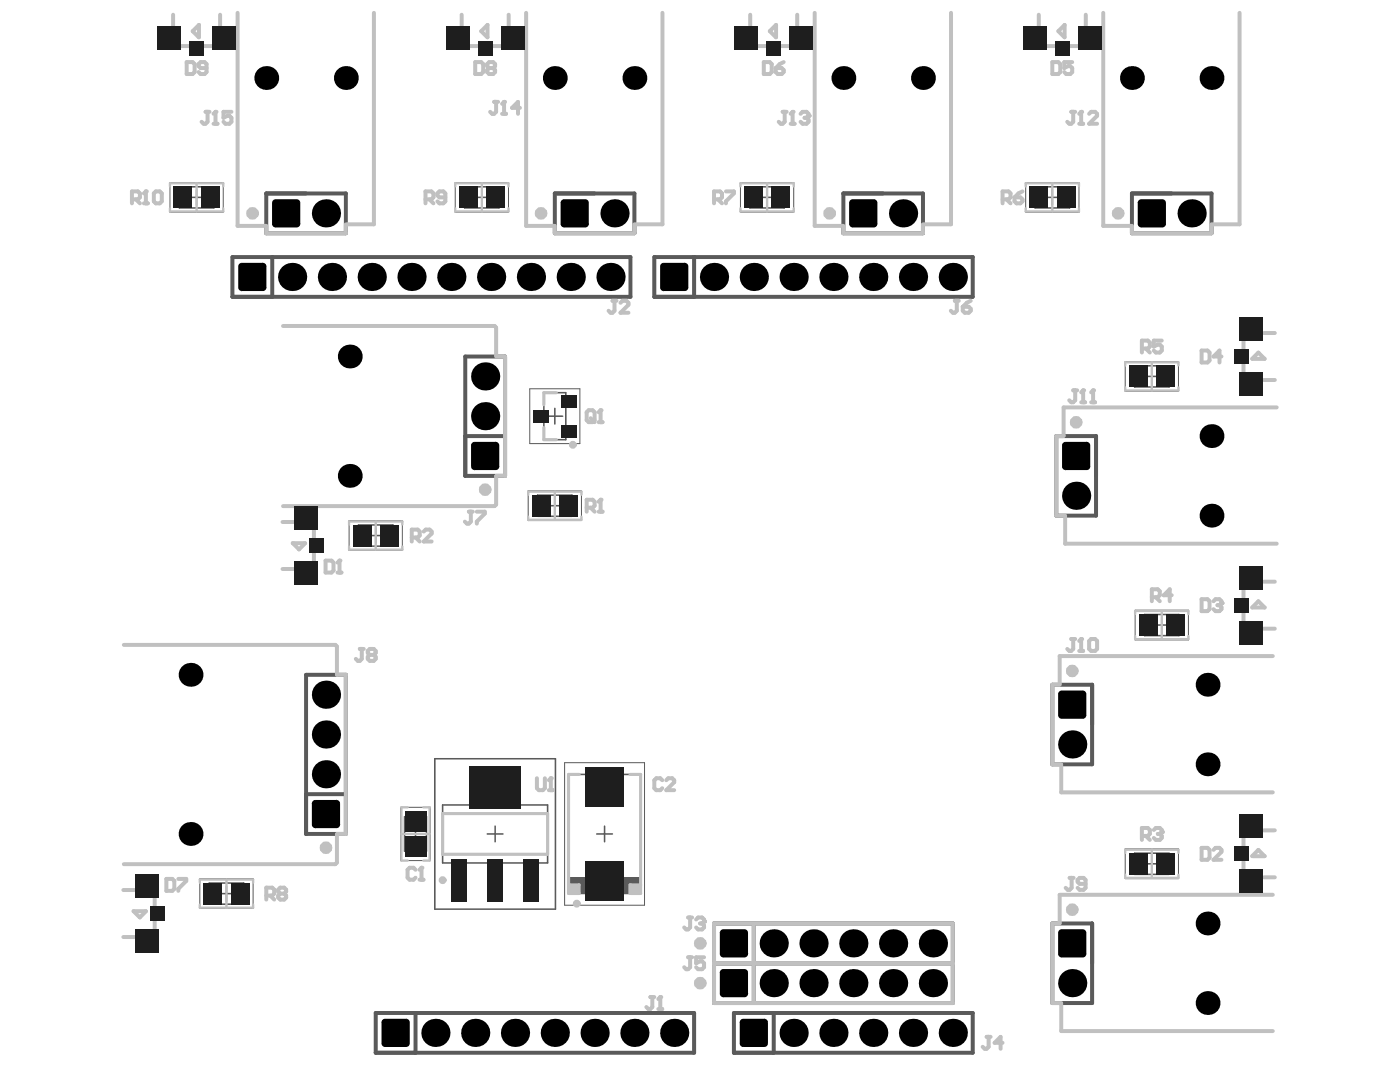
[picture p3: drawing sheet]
<svg xmlns="http://www.w3.org/2000/svg" width="279mm" height="216mm" viewBox="0 0 279 216" stroke-linecap="round" stroke-linejoin="round" font-family="sans-serif">
<g fill="none" stroke="#5a5a5a" stroke-width=".2">
<path d="M33.9 36.4h10.7v6h-10.7zM90.8 36.4h10.7v6h-10.7zM147.8 36.4h10.6v6h-10.6zM204.7 36.4h10.6v6h-10.6zM105.7 77.6h10v10.9h-10zM224.6 72.1h10.6v6h-10.6zM105.4 97.9h10.6v6h-10.6zM69.7 103.9h10.6v5.9h-10.6zM226.5 121.8h10.7v5.9h-10.7zM112.7 152.2h15.9v28.4h-15.9zM39.9 175.3h10.6v6h-10.6zM80 161.1h5.9v10.6h-5.9z"/>
<path d="M224.6 169.4h10.6v5.9h-10.6z"/>
</g>
<g fill="none" stroke="#5a5a5a" stroke-width=".31">
<path d="M35.8 37.3h6.9v4.2h-6.9zM37.7 39.4h3.1M39.2 37.8v3.1M92.7 37.3h6.9v4.2h-6.9zM94.6 39.4h3.1M96.2 37.8v3.1M149.6 37.3h6.9v4.2h-6.9zM151.5 39.4h3.2M153.1 37.8v3.1M206.6 37.3h6.9v4.2h-6.9zM208.5 39.4h3.1M210 37.8v3.1"/>
<path d="M108.5 78.4h4.4v9.3h-4.4zM226.4 73h6.9v4.2h-6.9zM228.3 75.1h3.1M229.9 73.5v3.2M107.3 98.8h6.9v4.2h-6.9zM109.2 83h3.1M110.7 81.5v3.1M110.7 99.3v3.2M71.5 104.8h6.9v4.2h-6.9zM73.4 106.9h3.1M75 105.3v3.1M109.2 100.9h3.1"/>
<path d="M228.4 122.6h6.9v4.2h-6.9zM230.3 124.7h3.1M231.9 123.2v3.1M86.8 151.4h24.1v30h-24.1zM113.5 154.5h14.3v23.8h-14.3zM41.8 176.2h6.8v4.2h-6.8zM43.6 178.3h3.2M45.2 176.8v3.1M80.7 163h4.4v6.8h-4.4zM81.4 166.4h3.1M82.9 164.8v3.2M88.3 160.6h21v11.6h-21z"/>
<path d="M97.2 166.4h3.2M98.8 164.8v3.2M119.1 166.4h3.1M120.7 164.8v3.2M226.4 170.2h6.9v4.3h-6.9zM228.3 172.4h3.1M229.9 170.8v3.1"/>
</g>
<path d="M113.5 175.1h14.3v3.2h-14.3z" fill-rule="evenodd" fill="#5a5a5a"/>
<g fill="none" stroke="#5a5a5a" stroke-width=".79">
<path d="M53.1 38.6h15.9v7.9h-15.9zM110.7 38.6h15.9v7.9h-15.9zM168.3 38.6h15.9v7.9h-15.9zM225.9 38.6h15.9v7.9h-15.9zM46.4 51.3h79.4v7.9h-79.4zM54.3 51.3v7.9M130.6 51.3h63.5v7.9h-63.5zM138.5 51.3v7.9M92.9 71.1h7.9v23.9h-7.9zM92.9 87h7.9M210.8 87h7.9v15.9h-7.9zM61.1 134.6h7.9v31.8h-7.9z"/>
<path d="M210 136.6h8v15.9h-8zM61.1 158.5h7.9M142.5 184.3h47.7v15.8h-47.7zM142.5 192.2h47.7M150.4 184.3v15.8M210 184.3h8v15.8h-8zM75 202.1h63.5v8h-63.5zM82.9 202.1v8M146.5 202.1h47.6v8h-47.6zM154.4 202.1v8"/>
</g>
<g fill="none" stroke="#c0c0c0" stroke-width=".79">
<path d="M34.5 2.9v2.2M36.1 9.2h1.6M39.7 7.4v-2.4l-1.2 1.2 1.2 1.3M40.8 9.2h1.6M43.9 2.9v2.2M47.4 2.6v42.5h5.6M74.6 2.6v42.2h-5.3M92.1 2.9v2.2M93.7 9.2h1.6M96 6.2l1.3-1.2v2.5zM98.4 9.2h1.6M101.5 2.9v2.2"/>
<path d="M105 2.6v42.5h5.6M132.2 2.6v42.2h-5.3M149.7 2.9v2.2M151.3 9.2h1.5M153.6 6.2l1.3-1.2v2.5zM156 9.2h1.5M159.1 2.9v2.2M162.6 2.6v42.5h5.6M189.8 2.6v42.2h-5.3M207.3 2.9v2.2M208.9 9.2h1.5M211.2 6.2l1.3-1.2v2.5z"/>
<path d="M213.6 9.2h1.5M216.7 2.9v2.2M220.2 2.6v42.5h5.6M247.4 2.6v42.2h-5.3M69 44.8v1.7h-15.9v-1.4M126.6 44.8v1.7h-15.9v-1.4M184.2 44.8v1.7h-15.9v-1.4M241.8 44.8v1.7h-15.9v-1.4M56.5 65h42.2l.3 .4v5.6M99 71.1h1.8v23.9h-1.8M248.2 68v1.6M248.2 72.7v1.6"/>
<path d="M249.9 71.6l1.2-1.2 1.3 1.2zM252.2 75.8h2.2M252.2 66.5h2.2M99 95v5.7l-.3 .3h-42.2M212.3 87h-1.5v15.9h1.8M254.8 81.3h-42.5v5.6M56.4 113.5h2.2M56.4 104.2h2.2M60.9 108.4h-2.5l1.3 1.2 1.2-1.2M62.6 105.7v1.6M62.6 110.4v1.6M212.6 103.2v5.3h42.2"/>
<path d="M248.2 117.6v1.6M252.2 116.1h2.2M24.7 128.7h42.2l.3 .3v5.6M67.2 134.6h1.8v31.8h-1.8M211.5 136.6h-1.5v15.9h1.8M248.2 122.3v1.6M249.9 121.2l1.2-1.2 1.3 1.2h-2.5M252.2 125.4h2.2M254 130.9h-42.5v5.6M211.8 152.8v5.3h42.2M24.6 177.6h2.2M30.9 179.2v1.5"/>
<path d="M67.2 166.5v5.6l-.3 .3h-42.2M248.2 167.2v1.6M248.2 171.9v1.6M249.9 170.8l1.2-1.2 1.3 1.2zM252.2 175.1h2.2M252.2 165.7h2.2M254 178.5h-42.5v5.7M24.6 187h2.2M26.7 181.8h2.4l-1.2 1.3zM30.9 183.8v1.6M142.5 184.3h47.7v15.8h-47.7zM142.5 192.2h47.7"/>
<path d="M150.4 184.3v15.8M211.5 184.3h-1.5v15.8h1.8M211.8 200.4v5.3h42.2"/>
</g>
<g fill="none" stroke="#c0c0c0" stroke-width=".47">
<path d="M33.9 37.2v-.6h10.7v.6M39.2 36.6v5.6M90.8 37.2v-.6h10.7v.6M96.2 36.6v5.6M147.8 37.2v-.6h10.6v.6M153.1 36.6v5.6M204.7 37.2v-.6h10.6v.6M210 36.6v5.6M33.9 41.6v.6h10.7v-.6M90.8 41.6v.6h10.7v-.6M147.8 41.6v.6h10.6v-.6M204.7 41.6v.6h10.6v-.6"/>
<path d="M224.6 72.9v-.6h10.6v.6M224.6 77.3v.6h10.6v-.6M229.9 72.3v5.6M105.4 98.7v-.6h10.6v.6M110.7 98.1v5.6M69.7 104.7v-.6h10.6v.6M69.7 109.1v.6h10.6v-.6M75 104.1v5.6M105.4 103.1v.6h10.6v-.6M226.5 122.5v-.6h10.7v.6M226.5 126.9v.6h10.7v-.6M231.9 121.9v5.6"/>
<path d="M39.9 176.1v-.6h10.6v.6M45.2 175.5v5.6M80.1 166.4h5.6M81.4 161.1h-1.3v10.6h1.3M84.5 161.1h1.2v10.6h-1.2M224.6 170.2v-.7h10.6v.7M224.6 174.5v.7h10.6v-.7M229.9 169.5v5.7M39.9 180.5v.6h10.6v-.6"/>
</g>
<path d="M111 78.4h-2.5v2.4M108.5 85.3v2.4h2.5M115.6 154.5h-2.1v23.8h2.1v-1.7h-2.1M125.7 154.5h2.1v23.8h-2.1v-1.7h2.1M88.3 162.3h21v8.2h-21z" fill="none" stroke="#c0c0c0" stroke-width=".62"/>
<g fill="#c0c0c0">
<path d="M113.5 176.6h2.1v1.7h-2.1z" fill-rule="evenodd"/>
<path d="M125.7 176.6h2.1v1.7h-2.1z" fill-rule="evenodd"/>
</g>
<path d="M37.3 12.4h1.1l.4 .4v1.6l-.4 .4h-1.1zM41.2 13.6h-1.2l-.4-.4v-.4l.4-.4h.8l.4 .4v1.6l-.4 .4h-.8l-.4-.4M94.8 12.4h1.2l.4 .4v1.6l-.4 .4h-1.2zM97.6 13.6l-.4 .4v.4l.4 .4h.8l.4-.4v-.4l-.4-.4M97.6 13.6l-.4-.4v-.4l.4-.4h.8l.4 .4v.4l-.4 .4M97.6 13.6h.8M227.9 166.8h1.2l.4-.4v-.8l-.4-.4h-1.2v2.4M228.7 166.8l.8 .8M230.3 165.6l.4-.4h.8l.4 .4v.4" fill="none" stroke="#c0c0c0" stroke-width=".79"/>
<circle cx="231.9" cy="166" r=".4" fill="#c0c0c0"/>
<path d="M82.9 173.5l-.4-.3h-.8l-.4 .3v1.6l.4 .4h.8l.4-.4M83.7 175.5h.8M84.1 173.2v2.3M231.1 166.4h.4M231.5 166.4l.4 .4v.4l-.4 .4h-.8l-.4-.4M231.9 166l-.4 .4" fill="none" stroke="#c0c0c0" stroke-width=".79"/>
<circle cx="84.1" cy="173.2" r=".4" fill="#c0c0c0"/>
<path d="M107.2 155.3v2l.3 .4h.8l.4-.4v-2M109.5 157.7h.8M109.9 155.3v2.4M84.1 173.2l-.4 .3" fill="none" stroke="#c0c0c0" stroke-width=".79"/>
<circle cx="109.9" cy="155.3" r=".4" fill="#c0c0c0"/>
<g fill="none" stroke="#c0c0c0" stroke-width=".79">
<path d="M26.3 39.8h1.2l.4-.4v-.8l-.4-.4h-1.2v2.4M27.1 39.8l.8 .8M29.1 38.2v2.4M28.7 40.6h.8M190.6 60h.7M191 60v2l-.4 .4h-.4l-.4-.4M192.1 61.2h1.2l.4 .4v.4l-.4 .4h-.8l-.4-.4zM193.7 60l-.8 .4-.8 .8M227.9 69.6h1.2l.4-.4v-.8l-.4-.4h-1.2v2.3M228.7 69.6l.8 .7M231.9 68h-1.6v1.2l.8-.4h.4l.4 .4v.7l-.4 .4h-.8l-.4-.4M109.9 155.3l-.4 .4"/>
<path d="M196.9 206.9h.8M197.3 206.9v2l-.4 .4h-.4l-.4-.4M200.1 208.1h-1.6l1.2-1.2v2.4"/>
</g>
<circle cx="29.1" cy="38.2" r=".4" fill="#c0c0c0"/>
<g fill="none" stroke="#c0c0c0" stroke-width=".79">
<path d="M29.1 38.2l-.4 .4M30.7 38.6l.4-.4h.8l.4 .4v1.6l-.4 .4h-.8l-.4-.4zM84.9 39.8h1.2l.4-.4v-.8l-.4-.4h-1.2v2.4M85.7 39.8l.8 .8M88.9 39.4h-1.2l-.4-.4v-.4l.4-.4h.8l.4 .4v1.6l-.4 .4h-.8l-.4-.4M117.5 81.9h.8l.4 .4v1.5l-.4 .4h-.8l-.4-.4v-1.5zM117.9 83.4l.8 .8M119.5 84.2h.8M119.9 81.9v2.3M53.1 178.7h1.2l.4-.4v-.8l-.4-.4h-1.2v2.4M53.9 178.7l.8 .8M55.9 178.3l-.4-.4v-.4l.4-.4h.8l.4 .4v.4l-.4 .4"/>
<path d="M55.9 178.3l-.4 .4v.4l.4 .4h.8l.4-.4v-.4l-.4-.4M55.9 178.3h.8"/>
</g>
<circle cx="119.9" cy="81.9" r=".4" fill="#c0c0c0"/>
<path d="M98.6 20.3h.8M99 20.3v2l-.4 .4h-.4l-.4-.4M100.2 22.7h.8M100.6 20.3v2.4M119.9 81.9l-.4 .4" fill="none" stroke="#c0c0c0" stroke-width=".79"/>
<circle cx="100.6" cy="20.3" r=".4" fill="#c0c0c0"/>
<path d="M100.6 20.3l-.4 .4M103.8 21.5h-1.6l1.2-1.2v2.4M137.3 191h.8M137.3 183.1h.8M137.7 183.1v2l-.4 .4h-.4l-.4-.4M137.7 191v2l-.4 .4h-.4l-.4-.4M138.9 183.5l.4-.4h.8l.4 .4v.4M140.5 191h-1.6v1.2l.8-.4h.4l.4 .4v.8l-.4 .4h-.8l-.4-.4" fill="none" stroke="#c0c0c0" stroke-width=".79"/>
<circle cx="140.5" cy="183.9" r=".4" fill="#c0c0c0"/>
<g fill="none" stroke="#c0c0c0" stroke-width=".79">
<path d="M152.4 12.4h1.2l.4 .4v1.6l-.4 .4h-1.2zM154.8 13.6h1.2l.4 .4v.4l-.4 .4h-.8l-.4-.4zM156.4 12.4l-.8 .4-.8 .8M142.5 39.8h1.2l.4-.4v-.8l-.4-.4h-1.2v2.4M143.3 39.8l.8 .8M144.9 38.2h1.6v.4l-1.6 1.6v.4M213.8 127.5h.8M214.2 127.5v2l-.4 .4h-.4l-.4-.4M215.4 129.9h.8M215.8 127.5v2.4M139.7 184.3h.4M140.1 184.3l.4 .4v.4l-.4 .4h-.8l-.4-.4"/>
<path d="M140.5 183.9l-.4 .4"/>
</g>
<circle cx="215.8" cy="127.5" r=".4" fill="#c0c0c0"/>
<path d="M210 12.4h1.2l.4 .4v1.6l-.4 .4h-1.2zM214 12.4h-1.6v1.2l.8-.4h.4l.4 .4v.8l-.4 .4h-.8l-.4-.4M200.1 39.8h1.2l.4-.4v-.8l-.4-.4h-1.2v2.4M200.9 39.8l.8 .8M202.5 39.4h1.2l.4 .4v.4l-.4 .4h-.8l-.4-.4zM204.1 38.2l-.8 .4-.8 .8M239.8 119.6h1.2l.4 .4v1.6l-.4 .3h-1.2zM242.2 120l.4-.4h.8l.4 .4v.4M215.8 127.5l-.4 .4M217.4 127.9l.4-.4h.8l.3 .4v1.6l-.3 .4h-.8l-.4-.4z" fill="none" stroke="#c0c0c0" stroke-width=".79"/>
<circle cx="243.8" cy="120.4" r=".4" fill="#c0c0c0"/>
<path d="M239.8 69.9h1.2l.4 .4v1.6l-.4 .4h-1.2zM243.8 71.1h-1.6l1.2-1.2v2.4M65 111.9h1.2l.4 .4v1.5l-.4 .4h-1.2zM67.4 114.2h.8M67.8 111.9v2.3M243 120.8h.4M243.4 120.8l.4 .4v.4l-.4 .3h-.8l-.4-.3M243.8 120.4l-.4 .4M33.2 175.4h1.2l.4 .4v1.6l-.4 .4h-1.2zM35.6 175.4h1.6v.4l-1.6 1.6v.4" fill="none" stroke="#c0c0c0" stroke-width=".79"/>
<circle cx="67.8" cy="111.9" r=".4" fill="#c0c0c0"/>
<path d="M119.9 99.7v2.4M67.8 111.9l-.4 .4M82.2 107.3h1.2l.4-.4v-.8l-.4-.4h-1.2v2.4M83 107.3l.8 .8M84.6 106.1l.4-.4h.7l.4 .4v.4l-1.5 1.6h1.5M117.1 101.3h1.2l.4-.4v-.8l-.4-.4h-1.2v2.4M117.9 101.3l.8 .8M119.5 102.1h.8" fill="none" stroke="#c0c0c0" stroke-width=".79"/>
<circle cx="119.9" cy="99.7" r=".4" fill="#c0c0c0"/>
<path d="M119.9 99.7l-.4 .4M129.8 199h.8M130.2 199v1.9l-.4 .4h-.4l-.4-.4M131.8 199v2.3M131.4 201.3h.8" fill="none" stroke="#c0c0c0" stroke-width=".79"/>
<circle cx="131.8" cy="199" r=".4" fill="#c0c0c0"/>
<path d="M156.2 22.3h.8M156.6 22.3v2l-.4 .4h-.4l-.4-.4M157.8 24.7h.8M158.2 22.3v2.4M132.2 155.7l-.4-.4h-.8l-.4 .4v1.6l.4 .4h.8l.4-.4M133 155.7l.4-.4h.8l.4 .4v.4l-1.6 1.6h1.6M131.8 199l-.4 .4" fill="none" stroke="#c0c0c0" stroke-width=".79"/>
<circle cx="158.2" cy="22.3" r=".4" fill="#c0c0c0"/>
<path d="M158.2 22.3l-.4 .4M159.8 22.7l.4-.4h.8l.4 .4v.4" fill="none" stroke="#c0c0c0" stroke-width=".79"/>
<circle cx="161.4" cy="23.1" r=".4" fill="#c0c0c0"/>
<path d="M160.6 23.5h.4M161 23.5l.4 .4v.4l-.4 .4h-.8l-.4-.4M161.4 23.1l-.4 .4M214.2 77.9h.8M214.6 77.9v2l-.4 .4h-.4l-.4-.4M216.2 77.9v2.4M215.8 80.3h.8M213.5 175.2h.8M213.9 175.2v2l-.4 .4h-.4l-.4-.4M216.6 176.4h-1.1l-.4-.4v-.4l.4-.4h.8l.3 .4v1.6l-.3 .4h-.8l-.4-.4" fill="none" stroke="#c0c0c0" stroke-width=".79"/>
<circle cx="216.2" cy="77.9" r=".4" fill="#c0c0c0"/>
<path d="M216.2 77.9l-.4 .4M218.2 77.9v2.4M217.8 80.3h.8" fill="none" stroke="#c0c0c0" stroke-width=".79"/>
<circle cx="218.2" cy="77.9" r=".4" fill="#c0c0c0"/>
<path d="M213.8 22.3h.8M214.2 22.3v2l-.4 .4h-.4l-.4-.4M215.4 24.7h.8M215.8 22.3v2.4M218.2 77.9l-.4 .4" fill="none" stroke="#c0c0c0" stroke-width=".79"/>
<circle cx="215.8" cy="22.3" r=".4" fill="#c0c0c0"/>
<g fill="none" stroke="#c0c0c0" stroke-width=".79">
<path d="M41 22.3h.8M41.4 22.3v2l-.4 .4h-.4l-.4-.4M42.6 24.7h.8M43 22.3v2.4M215.8 22.3l-.4 .4M217.4 22.7l.4-.4h.8l.3 .4v.4l-1.5 1.6h1.5M93.6 102.1h.8M94 102.1v2l-.4 .4h-.4l-.4-.4M95.2 102.1h1.5v.4l-1.5 1.6v.4M229.9 119.2h1.2l.4-.4v-.8l-.4-.4h-1.2v2.4M230.7 119.2l.8 .8M233.8 118.8h-1.5l1.1-1.2v2.4"/>
<path d="M71.8 129.5h.8M72.2 129.5v2l-.4 .4h-.4l-.4-.4M73.8 130.7l-.4-.4v-.4l.4-.4h.8l.4 .4v.4l-.4 .4M73.8 130.7l-.4 .4v.4l.4 .4h.8l.4-.4v-.4l-.4-.4M73.8 130.7h.8M239.8 169.2h1.2l.4 .4v1.6l-.4 .4h-1.2zM242.2 169.6l.4-.4h.8l.4 .4v.4l-1.6 1.6h1.6"/>
</g>
<circle cx="43" cy="22.3" r=".4" fill="#c0c0c0"/>
<path d="M43 22.3l-.4 .4M46.2 22.3h-1.6v1.2l.8-.4h.4l.4 .4v.8l-.4 .4h-.8l-.4-.4M122.2 60h.8M122.6 60v2l-.4 .4h-.4l-.4-.4M123.8 60.4l.4-.4h.8l.4 .4v.4l-1.6 1.6h1.6" fill="none" stroke="#c0c0c0" stroke-width=".79"/>
<g fill="none" stroke="#c0c0c0" stroke-width="1.6">
<circle cx="50.4" cy="42.6" r=".47"/>
<circle cx="108" cy="42.6" r=".47"/>
<circle cx="165.6" cy="42.6" r=".47"/>
<circle cx="223.1" cy="42.6" r=".47"/>
<circle cx="96.8" cy="97.7" r=".47"/>
<circle cx="214.8" cy="84.3" r=".47"/>
<circle cx="214" cy="133.9" r=".47"/>
<circle cx="65.1" cy="169.2" r=".47"/>
<circle cx="139.7" cy="188.2" r=".47"/>
<circle cx="139.7" cy="196.2" r=".47"/>
<circle cx="214" cy="181.5" r=".47"/>
</g>
<g fill="none" stroke="#c0c0c0" stroke-width=".78">
<circle cx="114.3" cy="88.8" r=".39"/>
<circle cx="88.3" cy="175.6" r=".39"/>
<circle cx="115.1" cy="180.3" r=".39"/>
</g>
<g fill="#000">
<path d="M47.5 53.2h.7zM47.7 52.7l.5-.3v.8h-.7z"/>
<path d="M48.2 57.4v.7zM47.5 57.4h.7v.7a.7 .7 0 0 1-.7-.7z"/>
<path d="M52.5 52.4v.8zM52.5 52.4a.7 .7 0 0 1 .7 .8h-.7z"/>
<path d="M52.5 57.4h.7zM52.5 57.4h.7a.7 .7 0 0 1-.7 .7z"/>
<path d="M54.3 40.5h.7zM54.5 40l.5-.2v.7h-.7z"/>
<path d="M55 44.7v.7zM54.3 44.7h.7v.7a.7 .7 0 0 1-.7-.7z"/>
<path d="M59.2 39.8v.7zM59.2 39.8a.7 .7 0 0 1 .7 .7h-.7z"/>
<path d="M59.2 44.7h.7zM59.2 44.7h.7a.7 .7 0 0 1-.7 .7z"/>
<path d="M111.9 40.5h.7zM112.1 40l.5-.2v.7h-.7z"/>
<path d="M112.6 44.7v.7zM111.9 44.7h.7v.7a.7 .7 0 0 1-.7-.7z"/>
<path d="M116.8 39.8v.7zM116.8 39.8a.7 .7 0 0 1 .7 .7h-.7z"/>
<path d="M116.8 44.7h.7zM116.8 44.7h.7a.7 .7 0 0 1-.7 .7z"/>
<path d="M131.7 53.2h.7zM131.9 52.7l.5-.3v.8h-.7z"/>
<path d="M132.4 57.4v.7zM131.7 57.4h.7v.7a.7 .7 0 0 1-.7-.7z"/>
<path d="M136.7 52.4v.8zM136.7 52.4a.7 .7 0 0 1 .7 .8h-.7z"/>
<path d="M136.7 57.4h.7zM136.7 57.4h.7a.7 .7 0 0 1-.7 .7z"/>
<path d="M169.5 40.5h.7zM169.7 40l.5-.2v.7h-.7z"/>
<path d="M170.2 44.7v.7zM169.5 44.7h.7v.7a.7 .7 0 0 1-.7-.7z"/>
<path d="M174.4 39.8v.7zM174.4 39.8a.7 .7 0 0 1 .7 .7h-.7z"/>
<path d="M174.4 44.7h.7zM174.4 44.7h.7a.7 .7 0 0 1-.7 .7z"/>
<path d="M227.1 40.5h.7zM227.3 40l.5-.2v.7h-.7z"/>
<path d="M227.8 44.7v.7zM227.1 44.7h.7v.7a.7 .7 0 0 1-.7-.7z"/>
<path d="M232 39.8v.7zM232 39.8a.7 .7 0 0 1 .7 .7h-.7z"/>
<path d="M232 44.7h.7zM232 44.7h.7a.7 .7 0 0 1-.7 .7z"/>
<path d="M94 88.9h.7zM94.2 88.4l.5-.2v.7h-.7z"/>
<path d="M94.7 93.1v.7zM94 93.1h.7v.7a.7 .7 0 0 1-.7-.7z"/>
<path d="M98.9 93.1h.7zM98.9 93.1h.7a.7 .7 0 0 1-.7 .7z"/>
<path d="M98.9 88.2v.7zM98.9 88.2a.7 .7 0 0 1 .7 .7h-.7z"/>
<path d="M212 88.9h.7zM212.2 88.4l.5-.2v.7h-.7z"/>
<path d="M212.7 93.1v.7zM212 93.1h.7v.7a.7 .7 0 0 1-.7-.7z"/>
<path d="M216.9 93.1h.7zM216.9 93.1h.7a.7 .7 0 0 1-.7 .7z"/>
<path d="M216.9 88.2v.7zM216.9 88.2a.7 .7 0 0 1 .7 .7h-.7z"/>
<path d="M211.2 138.5h.7zM211.4 138l.5-.2v.7h-.7z"/>
<path d="M216.1 137.8v.7zM216.1 137.8a.7 .7 0 0 1 .7 .7h-.7z"/>
<path d="M211.9 142.7v.7zM211.2 142.7h.7v.7a.7 .7 0 0 1-.7-.7z"/>
<path d="M216.1 142.7h.7zM216.1 142.7h.7a.7 .7 0 0 1-.7 .7z"/>
<path d="M62.2 160.3h.7zM62.4 159.8l.5-.2v.7h-.7z"/>
<path d="M62.9 164.5v.7zM62.2 164.5h.7v.7a.7 .7 0 0 1-.7-.7z"/>
<path d="M67.2 164.5h.7zM67.2 164.5h.7a.7 .7 0 0 1-.7 .7z"/>
<path d="M67.2 159.6v.7zM67.2 159.6a.7 .7 0 0 1 .7 .7h-.7z"/>
<path d="M143.7 194.1h.7zM143.9 193.6l.5-.2v.7h-.7z"/>
<path d="M144.4 198.3v.7zM143.7 198.3h.7v.7a.7 .7 0 0 1-.7-.7z"/>
<path d="M143.7 186.1h.7zM143.9 185.6l.5-.2v.7h-.7z"/>
<path d="M144.4 190.3v.7zM143.7 190.3h.7v.8a.7 .7 0 0 1-.7-.8z"/>
<path d="M148.6 193.4v.7zM148.6 193.4a.7 .7 0 0 1 .7 .7h-.7z"/>
<path d="M148.6 198.3h.7zM148.6 198.3h.7a.7 .7 0 0 1-.7 .7z"/>
<path d="M148.6 185.4v.7zM148.6 185.4a.7 .7 0 0 1 .7 .7h-.7z"/>
<path d="M148.6 190.3h.7zM148.6 190.3h.7a.7 .7 0 0 1-.7 .8z"/>
<path d="M211.2 186.1h.7zM211.4 185.6l.5-.2v.7h-.7z"/>
<path d="M211.9 190.3v.7zM211.2 190.3h.7v.8a.7 .7 0 0 1-.7-.8z"/>
<path d="M216.1 190.3h.7zM216.1 190.3h.7a.7 .7 0 0 1-.7 .8z"/>
<path d="M216.1 185.4v.7zM216.1 185.4a.7 .7 0 0 1 .7 .7h-.7z"/>
<path d="M76.1 204h.7zM76.3 203.5l.5-.2v.7h-.7z"/>
<path d="M76.8 208.2v.7zM76.1 208.2h.7v.7a.7 .7 0 0 1-.7-.7z"/>
<path d="M81.1 203.3v.7zM81.1 203.3a.7 .7 0 0 1 .7 .7h-.7z"/>
<path d="M81.1 208.2h.7zM81.1 208.2h.7a.7 .7 0 0 1-.7 .7z"/>
<path d="M147.6 204h.7zM147.8 203.5l.5-.2v.7h-.7z"/>
<path d="M148.3 208.2v.7zM147.6 208.2h.7v.7a.7 .7 0 0 1-.7-.7z"/>
<path d="M152.6 203.3v.7zM152.6 203.3a.7 .7 0 0 1 .7 .7h-.7z"/>
<path d="M152.6 208.2h.7zM152.6 208.2h.7a.7 .7 0 0 1-.7 .7z"/>
<circle cx="53.1" cy="15.6" r="2.38"/>
<circle cx="69" cy="15.6" r="2.38"/>
<circle cx="110.7" cy="15.6" r="2.38"/>
<circle cx="126.6" cy="15.6" r="2.38"/>
<circle cx="168.3" cy="15.6" r="2.38"/>
<circle cx="184.2" cy="15.6" r="2.38"/>
<circle cx="225.9" cy="15.6" r="2.38"/>
<circle cx="241.8" cy="15.6" r="2.38"/>
<circle cx="58.3" cy="55.3" r="2.81"/>
<circle cx="65.1" cy="42.6" r="2.81"/>
<circle cx="66.2" cy="55.3" r="2.81"/>
<circle cx="74.2" cy="55.3" r="2.81"/>
<circle cx="82.1" cy="55.3" r="2.81"/>
<circle cx="90.1" cy="55.3" r="2.81"/>
<circle cx="98" cy="55.3" r="2.81"/>
<circle cx="106" cy="55.3" r="2.81"/>
<circle cx="113.9" cy="55.3" r="2.81"/>
<circle cx="121.8" cy="55.3" r="2.81"/>
<circle cx="122.6" cy="42.6" r="2.81"/>
<circle cx="142.5" cy="55.3" r="2.81"/>
<circle cx="150.4" cy="55.3" r="2.81"/>
<circle cx="158.4" cy="55.3" r="2.81"/>
<circle cx="166.3" cy="55.3" r="2.81"/>
<circle cx="174.3" cy="55.3" r="2.81"/>
<circle cx="180.2" cy="42.6" r="2.81"/>
<circle cx="182.2" cy="55.3" r="2.81"/>
<circle cx="190.2" cy="55.3" r="2.81"/>
<circle cx="237.8" cy="42.6" r="2.81"/>
<circle cx="69.8" cy="71.1" r="2.38"/>
<circle cx="96.8" cy="75.1" r="2.81"/>
<circle cx="69.8" cy="95" r="2.38"/>
<circle cx="96.8" cy="83" r="2.81"/>
<circle cx="214.8" cy="98.9" r="2.81"/>
<circle cx="241.8" cy="87" r="2.38"/>
<circle cx="241.8" cy="102.9" r="2.38"/>
<circle cx="38" cy="134.6" r="2.38"/>
<circle cx="65.1" cy="138.6" r="2.81"/>
<circle cx="241" cy="136.6" r="2.38"/>
<circle cx="65.1" cy="154.5" r="2.81"/>
<circle cx="65.1" cy="146.6" r="2.81"/>
<circle cx="214" cy="148.5" r="2.81"/>
<circle cx="241" cy="152.5" r="2.38"/>
<circle cx="38" cy="166.4" r="2.38"/>
<circle cx="154.4" cy="196.2" r="2.81"/>
<circle cx="154.4" cy="188.2" r="2.81"/>
<circle cx="162.4" cy="196.2" r="2.81"/>
<circle cx="162.4" cy="188.2" r="2.81"/>
<circle cx="170.3" cy="196.2" r="2.81"/>
<circle cx="170.3" cy="188.2" r="2.81"/>
<circle cx="178.2" cy="196.2" r="2.81"/>
<circle cx="178.2" cy="188.2" r="2.81"/>
<circle cx="186.2" cy="196.2" r="2.81"/>
<circle cx="186.2" cy="188.2" r="2.81"/>
<circle cx="214" cy="196.2" r="2.81"/>
<circle cx="241" cy="184.3" r="2.38"/>
<circle cx="86.9" cy="206.1" r="2.81"/>
<circle cx="94.8" cy="206.1" r="2.81"/>
<circle cx="102.8" cy="206.1" r="2.81"/>
<circle cx="110.7" cy="206.1" r="2.81"/>
<circle cx="118.7" cy="206.1" r="2.81"/>
<circle cx="126.6" cy="206.1" r="2.81"/>
<circle cx="134.6" cy="206.1" r="2.81"/>
<circle cx="158.4" cy="206.1" r="2.81"/>
<circle cx="166.3" cy="206.1" r="2.81"/>
<circle cx="174.3" cy="206.1" r="2.81"/>
<circle cx="182.2" cy="206.1" r="2.81"/>
<circle cx="190.2" cy="206.1" r="2.81"/>
<circle cx="241" cy="200.1" r="2.38"/>
</g>
<g fill="#000">
<path d="M47.5 53.2l.7-.8h4.3l.7 .8v4.2l-.7 .7h-4.3l-.7-.7z" fill-rule="evenodd"/>
<path d="M55 39.8h4.2l.7 .7v4.2l-.7 .7h-4.2l-.7-.7v-4.2z" fill-rule="evenodd"/>
<path d="M112.6 39.8h4.2l.7 .7v4.2l-.7 .7h-4.2l-.7-.7v-4.2z" fill-rule="evenodd"/>
<path d="M131.7 53.2l.7-.8h4.3l.7 .8v4.2l-.7 .7h-4.3l-.7-.7z" fill-rule="evenodd"/>
<path d="M169.5 40.5l.7-.7h4.2l.7 .7v4.2l-.7 .7h-4.2l-.7-.7z" fill-rule="evenodd"/>
<path d="M227.8 39.8h4.2l.7 .7v4.2l-.7 .7h-4.2l-.7-.7v-4.2z" fill-rule="evenodd"/>
<path d="M94 88.9l.7-.7h4.2l.7 .7v4.2l-.7 .7h-4.2l-.7-.7z" fill-rule="evenodd"/>
<path d="M212 88.9l.7-.7h4.2l.7 .7v4.2l-.7 .7h-4.2l-.7-.7z" fill-rule="evenodd"/>
<path d="M62.2 160.3l.7-.7h4.3l.7 .7v4.2l-.7 .7h-4.3l-.7-.7z" fill-rule="evenodd"/>
<path d="M211.2 138.5l.7-.7h4.2l.7 .7v4.2l-.7 .7h-4.2l-.7-.7z" fill-rule="evenodd"/>
<path d="M143.7 194.1l.7-.7h4.2l.7 .7v4.2l-.7 .7h-4.2l-.7-.7z" fill-rule="evenodd"/>
<path d="M143.7 186.1l.7-.7h4.2l.7 .7v4.2l-.7 .7h-4.2l-.7-.7z" fill-rule="evenodd"/>
<path d="M211.2 186.1l.7-.7h4.2l.7 .7v4.2l-.7 .7h-4.2l-.7-.7z" fill-rule="evenodd"/>
<path d="M76.8 203.3h4.3l.7 .7v4.2l-.7 .7h-4.3l-.7-.7v-4.2z" fill-rule="evenodd"/>
<path d="M148.3 203.3h4.3l.7 .7v4.2l-.7 .7h-4.3l-.7-.7v-4.2z" fill-rule="evenodd"/>
</g>
<g fill="#1e1e1e">
<path d="M100 5.3h4.6v4.7h-4.6z" fill-rule="evenodd"/>
<path d="M106.4 81.8h3.1v2.5h-3.1z" fill-rule="evenodd"/>
<path d="M157.5 5.3h4.7v4.7h-4.7z" fill-rule="evenodd"/>
<path d="M215.1 5.3h4.7v4.7h-4.7z" fill-rule="evenodd"/>
<path d="M246.3 119.3h2.8v2.9h-2.8z" fill-rule="evenodd"/>
<path d="M246.3 69.7h2.8v2.8h-2.8z" fill-rule="evenodd"/>
<path d="M37.8 8.3h2.8v2.8h-2.8z" fill-rule="evenodd"/>
<path d="M95.4 8.3h2.8v2.8h-2.8z" fill-rule="evenodd"/>
<path d="M153 8.3h2.8v2.8h-2.8z" fill-rule="evenodd"/>
<path d="M210.6 8.3h2.8v2.8h-2.8z" fill-rule="evenodd"/>
<path d="M227.3 122.6h3.6v4.2h-3.6z" fill-rule="evenodd"/>
<path d="M246.3 169h2.8v2.8h-2.8z" fill-rule="evenodd"/>
<path d="M75.9 104.8h3.6v4.2h-3.6z" fill-rule="evenodd"/>
<path d="M34.7 37.3h3.6v4.2h-3.6z" fill-rule="evenodd"/>
<path d="M40.2 37.3h3.6v4.2h-3.6z" fill-rule="evenodd"/>
<path d="M31.4 5.3h4.7v4.7h-4.7z" fill-rule="evenodd"/>
<path d="M61.7 107.4h2.8v2.9h-2.8z" fill-rule="evenodd"/>
<path d="M58.7 101h4.7v4.7h-4.7z" fill-rule="evenodd"/>
<path d="M91.6 37.3h3.6v4.2h-3.6z" fill-rule="evenodd"/>
<path d="M89 5.3h4.7v4.7h-4.7z" fill-rule="evenodd"/>
<path d="M97.1 37.3h3.6v4.2h-3.6z" fill-rule="evenodd"/>
<path d="M148.6 37.3h3.6v4.2h-3.6z" fill-rule="evenodd"/>
<path d="M154 37.3h3.6v4.2h-3.6z" fill-rule="evenodd"/>
<path d="M205.5 37.3h3.6v4.2h-3.6z" fill-rule="evenodd"/>
<path d="M211 37.3h3.5v4.2h-3.5z" fill-rule="evenodd"/>
<path d="M204.2 5.3h4.7v4.7h-4.7z" fill-rule="evenodd"/>
<path d="M230.8 170.2h3.6v4.3h-3.6z" fill-rule="evenodd"/>
<path d="M225.3 170.2h3.6v4.3h-3.6z" fill-rule="evenodd"/>
<path d="M29.9 180.9h2.8v2.8h-2.8z" fill-rule="evenodd"/>
<path d="M27 174.5h4.7v4.7h-4.7z" fill-rule="evenodd"/>
<path d="M40.7 176.2h3.6v4.2h-3.6z" fill-rule="evenodd"/>
<path d="M46.1 176.2h3.6v4.2h-3.6z" fill-rule="evenodd"/>
<path d="M58.7 112h4.7v4.7h-4.7z" fill-rule="evenodd"/>
<path d="M80.7 166.9h4.4v4h-4.4z" fill-rule="evenodd"/>
<path d="M80.7 161.9h4.4v4h-4.4z" fill-rule="evenodd"/>
<path d="M90.1 171.4h3.1v8.4h-3.1z" fill-rule="evenodd"/>
<path d="M97.2 171.4h3.2v8.4h-3.2z" fill-rule="evenodd"/>
<path d="M104.4 171.4h3.2v8.4h-3.2z" fill-rule="evenodd"/>
<path d="M112 84.8h3v2.5h-3z" fill-rule="evenodd"/>
<path d="M106.2 98.8h3.6v4.2h-3.6z" fill-rule="evenodd"/>
<path d="M111.7 98.8h3.6v4.2h-3.6z" fill-rule="evenodd"/>
<path d="M112 78.8h3v2.5h-3z" fill-rule="evenodd"/>
<path d="M232.8 122.6h3.6v4.2h-3.6z" fill-rule="evenodd"/>
<path d="M230.8 73h3.6v4.2h-3.6z" fill-rule="evenodd"/>
<path d="M225.3 73h3.6v4.2h-3.6z" fill-rule="evenodd"/>
<path d="M27 185.4h4.7v4.7h-4.7z" fill-rule="evenodd"/>
<path d="M42.4 5.3h4.7v4.7h-4.7z" fill-rule="evenodd"/>
<path d="M146.6 5.3h4.7v4.7h-4.7z" fill-rule="evenodd"/>
<path d="M247.4 112.9h4.7v4.7h-4.7z" fill-rule="evenodd"/>
<path d="M116.8 171.9h7.7v7.9h-7.7z" fill-rule="evenodd"/>
<path d="M247.4 173.5h4.7v4.7h-4.7z" fill-rule="evenodd"/>
<path d="M247.4 162.6h4.7v4.6h-4.7z" fill-rule="evenodd"/>
<path d="M247.4 123.9h4.7v4.7h-4.7z" fill-rule="evenodd"/>
<path d="M247.4 74.3h4.7v4.7h-4.7z" fill-rule="evenodd"/>
<path d="M247.4 63.3h4.7v4.7h-4.7z" fill-rule="evenodd"/>
<path d="M93.7 153h10.3v8.4h-10.3z" fill-rule="evenodd"/>
<path d="M70.4 104.8h3.6v4.2h-3.6z" fill-rule="evenodd"/>
<path d="M116.8 153h7.7v7.9h-7.7z" fill-rule="evenodd"/>
</g>
</svg>
